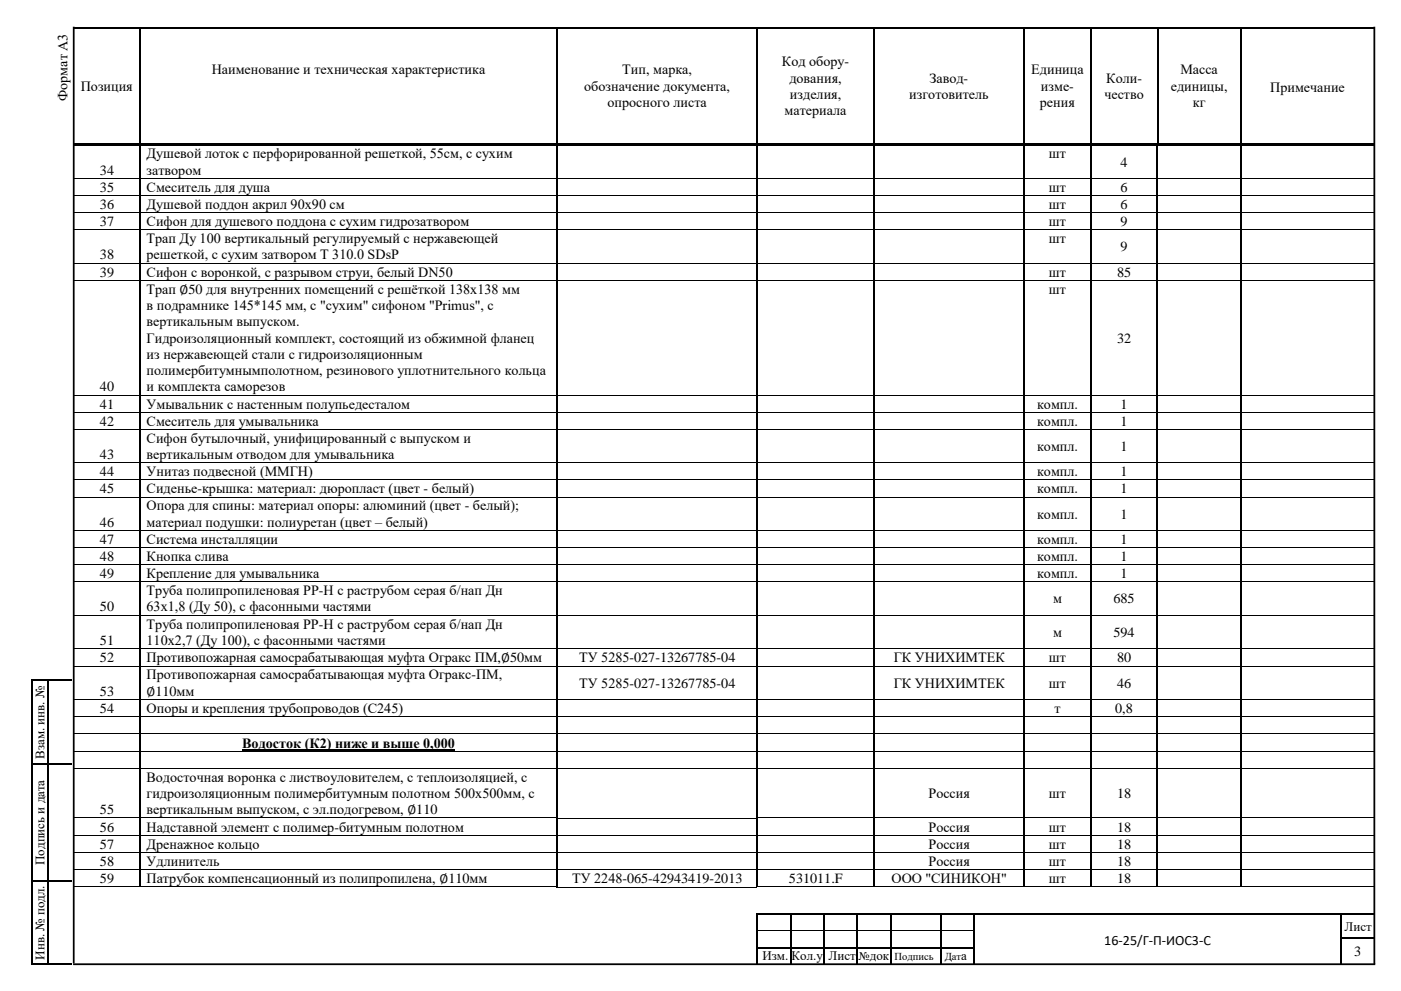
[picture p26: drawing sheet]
<svg xmlns="http://www.w3.org/2000/svg" width="420mm" height="297mm" viewBox="0 0 420 297" stroke-linecap="round" stroke-linejoin="round" font-family="sans-serif">
<defs><g id="words">
<g font-size="4.2">
<text x="63.5" y="22.3">Наименование и техническая характеристика</text>
<text x="186.6" y="22.3">Тип, марка,</text>
<text x="234.4" y="19.9">Код обору-</text>
<text x="309.2" y="22.3">Единица</text>
<text x="353.9" y="22.3">Масса</text>
<text x="24.2" y="27.2">Позиция</text>
<text x="175.2" y="27.2">обозначение документа,</text>
<text x="236.7" y="24.8">дования,</text>
<text x="236.8" y="29.6">изделия,</text>
<text x="272.6" y="29.6">изготовитель</text>
<text x="278.7" y="24.8">Завод-</text>
<text x="312.1" y="27.2">изме-</text>
<text x="331.1" y="29.6">чество</text>
<text x="331.7" y="24.8">Коли-</text>
<text x="351" y="27.2">единицы,</text>
<text x="380.8" y="27.7">Примечание</text>
<text x="20.2" y="30.2" transform="rotate(-90 20.2 30.2)">Формат А3</text>
<text x="182.1" y="32.1">опросного листа</text>
<text x="235.2" y="34.5">материала</text>
<text x="311.8" y="32.1">рения</text>
<text x="357.6" y="32.1">кг</text>
<text x="43.9" y="47.5">Душевой лоток с перфорированной решеткой, 55см, с сухим</text>
<text x="314.5" y="47.5">шт</text>
<text x="30" y="52.4">34</text>
<text x="43.9" y="52.4">затвором</text>
<text x="336" y="49.9">4</text>
<text x="30" y="57.5">35</text>
<text x="43.9" y="57.5">Смеситель для душа</text>
<text x="314.5" y="57.5">шт</text>
<text x="336" y="57.5">6</text>
<text x="30" y="62.6">36</text>
<text x="43.9" y="62.6">Душевой поддон акрил 90х90 см</text>
<text x="314.5" y="62.6">шт</text>
<text x="336" y="62.6">6</text>
<text x="30" y="67.8">37</text>
<text x="43.9" y="67.8">Сифон для душевого поддона с сухим гидрозатвором</text>
<text x="314.5" y="67.8">шт</text>
<text x="336" y="67.8">9</text>
<text x="30" y="77.8">38</text>
<text x="43.9" y="72.9">Трап Ду 100 вертикальный регулируемый с нержавеющей</text>
<text x="43.9" y="77.8">решеткой, с сухим затвором T 310.0 SDsP</text>
<text x="314.5" y="72.9">шт</text>
<text x="336" y="75.3">9</text>
<text x="30" y="82.9">39</text>
<text x="43.9" y="82.9">Сифон с воронкой, с разрывом струи, белый DN50</text>
<text x="314.5" y="82.9">шт</text>
<text x="334.9" y="82.9">85</text>
<text x="43.9" y="88.1">Трап ∅50 для внутренних помещений с решёткой 138х138 мм</text>
<text x="314.5" y="88">шт</text>
<text x="43.9" y="93">в подрамнике 145*145 мм, с &quot;сухим&quot; сифоном &quot;Primus&quot;, с</text>
<text x="43.9" y="97.8">вертикальным выпуском.</text>
<text x="43.9" y="102.7">Гидроизоляционный комплект, состоящий из обжимной фланец</text>
<text x="43.9" y="107.6">из нержавеющей стали с гидроизоляционным</text>
<text x="334.9" y="102.7">32</text>
<text x="43.9" y="112.5">полимербитумнымполотном, резинового уплотнительного кольца</text>
<text x="30" y="117.3">40</text>
<text x="43.9" y="117.3">и комплекта саморезов</text>
<text x="30" y="122.5">41</text>
<text x="43.9" y="122.5">Умывальник с настенным полупьедесталом</text>
<text x="310.9" y="122.5">компл.</text>
<text x="336" y="122.5">1</text>
<text x="30" y="127.6">42</text>
<text x="43.9" y="127.6">Смеситель для умывальника</text>
<text x="310.9" y="127.6">компл.</text>
<text x="336" y="127.6">1</text>
<text x="30" y="137.6">43</text>
<text x="43.9" y="132.7">Сифон бутылочный, унифицированный с выпуском и</text>
<text x="43.9" y="137.6">вертикальным отводом для умывальника</text>
<text x="310.9" y="135.2">компл.</text>
<text x="336" y="135.2">1</text>
<text x="30" y="142.7">44</text>
<text x="43.9" y="142.7">Унитаз подвесной (ММГН)</text>
<text x="310.9" y="142.7">компл.</text>
<text x="336" y="142.7">1</text>
<text x="30" y="147.9">45</text>
<text x="43.9" y="147.9">Сиденье-крышка: материал: дюропласт (цвет - белый)</text>
<text x="310.9" y="147.9">компл.</text>
<text x="336" y="147.9">1</text>
<text x="43.9" y="153">Опора для спины: материал опоры: алюминий (цвет - белый);</text>
<text x="310.9" y="155.4">компл.</text>
<text x="336" y="155.4">1</text>
<text x="30" y="157.9">46</text>
<text x="43.9" y="157.9">материал подушки: полиуретан (цвет – белый)</text>
<text x="30" y="163">47</text>
<text x="43.9" y="163">Система инсталляции</text>
<text x="310.9" y="163">компл.</text>
<text x="336" y="163">1</text>
<text x="30" y="168.1">48</text>
<text x="30" y="173.3">49</text>
<text x="43.9" y="168.1">Кнопка слива</text>
<text x="43.9" y="173.3">Крепление для умывальника</text>
<text x="310.9" y="168.1">компл.</text>
<text x="310.9" y="173.3">компл.</text>
<text x="336" y="168.1">1</text>
<text x="336" y="173.3">1</text>
<text x="43.9" y="178.4">Труба полипропиленовая PP-H с раструбом серая б/нап Дн</text>
<text x="30" y="183.3">50</text>
<text x="43.9" y="183.3">63х1,8 (Ду 50), с фасонными частями</text>
<text x="315.7" y="180.8">м</text>
<text x="333.8" y="180.8">685</text>
<text x="43.9" y="188.4">Труба полипропиленовая PP-H с раструбом серая б/нап Дн</text>
<text x="315.7" y="190.9">м</text>
<text x="333.8" y="190.9">594</text>
<text x="30" y="193.3">51</text>
<text x="43.9" y="193.3">110х2,7 (Ду 100), с фасонными частями</text>
<text x="30" y="198.5">52</text>
<text x="43.9" y="198.5">Противопожарная самосрабатывающая муфта Огракс ПМ,∅50мм</text>
<text x="43.9" y="203.7">Противопожарная самосрабатывающая муфта Огракс-ПМ,</text>
<text x="173.6" y="198.5">ТУ 5285-027-13267785-04</text>
<text x="268" y="198.5">ГК УНИХИМТЕК</text>
<text x="314.5" y="198.5">шт</text>
<text x="334.9" y="198.5">80</text>
<text x="30" y="208.6">53</text>
<text x="43.9" y="208.6">∅110мм</text>
<text x="173.6" y="206.1">ТУ 5285-027-13267785-04</text>
<text x="268" y="206.1">ГК УНИХИМТЕК</text>
<text x="314.5" y="206.1">шт</text>
<text x="334.9" y="206.1">46</text>
<text x="30" y="213.7">54</text>
<text x="43.9" y="213.7">Опоры и крепления трубопроводов (С245)</text>
<text x="316.1" y="213.7">т</text>
<text x="334.3" y="213.7">0,8</text>
<text x="72.6" y="224.1">Водосток (К2) ниже и выше 0,000</text>
<text x="43.9" y="234.3">Водосточная воронка с листвоуловителем, с теплоизоляцией, с</text>
<text x="43.9" y="239.1">гидроизоляционным полимербитумным полотном 500х500мм, с</text>
<text x="278.4" y="239.2">Россия</text>
<text x="314.5" y="239.2">шт</text>
<text x="334.9" y="239.2">18</text>
<text x="30" y="244.1">55</text>
<text x="43.9" y="244.1">вертикальным выпуском, с эл.подогревом, ∅110</text>
<text x="30" y="249.3">56</text>
<text x="43.9" y="249.3">Надставной элемент с полимер-битумным полотном</text>
<text x="278.4" y="249.3">Россия</text>
<text x="314.5" y="249.3">шт</text>
<text x="334.9" y="249.3">18</text>
<text x="30" y="254.4">57</text>
<text x="43.9" y="254.4">Дренажное кольцо</text>
<text x="278.4" y="254.4">Россия</text>
<text x="314.5" y="254.4">шт</text>
<text x="334.9" y="254.4">18</text>
<text x="30" y="259.5">58</text>
<text x="43.9" y="259.5">Удлинитель</text>
<text x="278.4" y="259.5">Россия</text>
<text x="314.5" y="259.5">шт</text>
<text x="334.9" y="259.5">18</text>
<text x="30" y="264.8">59</text>
<text x="43.9" y="264.7">Патрубок компенсационный из полипропилена, ∅110мм</text>
<text x="171.5" y="264.7">ТУ 2248-065-42943419-2013</text>
<text x="236.5" y="264.7">531011.F</text>
<text x="267.3" y="264.7">ООО &quot;СИНИКОН&quot;</text>
<text x="314.5" y="264.7">шт</text>
<text x="334.9" y="264.7">18</text>
<text x="331" y="283.3">16-25/Г-П-ИОС3-С</text>
<text x="406" y="286.6">3</text>
</g>
<g font-size="3.9">
<text x="13.3" y="227.4" transform="rotate(-90 13.3 227.4)">Взам. инв. №</text>
<text x="13.3" y="259.2" transform="rotate(-90 13.3 259.2)">Подпись и дата</text>
<text x="403.1" y="278.9">Лист</text>
<text x="13.3" y="287.7" transform="rotate(-90 13.3 287.7)">Инв. № подл.</text>
<text x="228.6" y="287.9">Изм.</text>
<text x="237.3" y="287.9">Кол.у</text>
<text x="248.4" y="287.9">Лист</text>
<text x="288.2" y="287.9">а</text>
</g>
<text font-size="3.5" x="257.4" y="287.9">№док</text>
<g font-size="3.2">
<text x="268.2" y="287.7">Подпись</text>
<text x="283.2" y="287.9">Дат</text>
</g>
</g></defs>
<g fill="#000">
<path d="M22 8h19.7v.5h-19.7z" fill-rule="evenodd"/>
<path d="M41.7 8.5l.5 .1z" fill-rule="evenodd"/>
<path d="M41.7 8h.5v.5h-.5z" fill-rule="evenodd"/>
<path d="M41.7 8.6h.5v7.4h-.5z" fill-rule="evenodd"/>
<path d="M41.7 16h.5v.6h-.5z" fill-rule="evenodd"/>
<path d="M42.2 8h124.6v.5h-124.6z" fill-rule="evenodd"/>
<path d="M166.8 8.5l.5 .1z" fill-rule="evenodd"/>
<path d="M166.8 8h.5v.5h-.5z" fill-rule="evenodd"/>
<path d="M166.8 8.6h.5v7.4h-.5z" fill-rule="evenodd"/>
<path d="M166.8 16h.5v.6h-.5z" fill-rule="evenodd"/>
<path d="M167.3 8h59.5v.5h-59.5z" fill-rule="evenodd"/>
<path d="M226.8 8.5l.5 .1z" fill-rule="evenodd"/>
<path d="M226.8 8h.5v.5h-.5z" fill-rule="evenodd"/>
<path d="M226.8 8.6h.5v7.4h-.5z" fill-rule="evenodd"/>
<path d="M226.8 16h.5v.6h-.5z" fill-rule="evenodd"/>
<path d="M227.3 8h34.5v.5h-34.5z" fill-rule="evenodd"/>
<path d="M261.8 8.5l.5 .1z" fill-rule="evenodd"/>
<path d="M261.8 8h.5v.5h-.5z" fill-rule="evenodd"/>
<path d="M261.8 8.6h.5v7.4h-.5z" fill-rule="evenodd"/>
<path d="M261.8 16h.5v.6h-.5z" fill-rule="evenodd"/>
<path d="M262.3 8h44.5v.5h-44.5z" fill-rule="evenodd"/>
<path d="M306.8 8.5l.5 .1z" fill-rule="evenodd"/>
<path d="M306.8 8h.5v.5h-.5z" fill-rule="evenodd"/>
<path d="M306.8 8.6h.5v7.4h-.5z" fill-rule="evenodd"/>
<path d="M306.8 16h.5v.6h-.5z" fill-rule="evenodd"/>
<path d="M307.3 8h19.5v.5h-19.5z" fill-rule="evenodd"/>
<path d="M326.8 8.5l.5 .1z" fill-rule="evenodd"/>
<path d="M326.8 8h.5v.5h-.5z" fill-rule="evenodd"/>
<path d="M326.8 8.6h.5v7.4h-.5z" fill-rule="evenodd"/>
<path d="M326.8 16h.5v.6h-.5z" fill-rule="evenodd"/>
<path d="M327.3 8h19.5v.5h-19.5z" fill-rule="evenodd"/>
<path d="M346.8 8.5l.5 .1z" fill-rule="evenodd"/>
<path d="M346.8 8h.5v.5h-.5z" fill-rule="evenodd"/>
<path d="M346.8 8.6h.5v7.4h-.5z" fill-rule="evenodd"/>
<path d="M346.8 16h.5v.6h-.5z" fill-rule="evenodd"/>
<path d="M347.3 8h24.5v.5h-24.5z" fill-rule="evenodd"/>
<path d="M371.8 8.5l.6 .1z" fill-rule="evenodd"/>
<path d="M371.8 8h.6v.5h-.6z" fill-rule="evenodd"/>
<path d="M371.8 8.6h.6v7.4h-.6z" fill-rule="evenodd"/>
<path d="M371.8 16h.6v.6h-.6z" fill-rule="evenodd"/>
<path d="M372.4 8h29.7v.5h-29.7z" fill-rule="evenodd"/>
<path d="M402.1 8h.5v.5h-.5z" fill-rule="evenodd"/>
<path d="M402.6 8h9.5v.5h-9.5z" fill-rule="evenodd"/>
<path d="M41.7 16.6h.5v26.5h-.5z" fill-rule="evenodd"/>
<path d="M41.7 43.1h.4v.3h-.4z" fill-rule="evenodd"/>
<path d="M41.8 43.6l.5 .1z" fill-rule="evenodd"/>
<path d="M41.8 43.4l.2 .2z" fill-rule="evenodd"/>
<path d="M41.8 43.7h.5v9.7h-.5z" fill-rule="evenodd"/>
<path d="M41.8 53.4h.5v.2h-.5z" fill-rule="evenodd"/>
<path d="M41.8 53.6h.5v4.9h-.5z" fill-rule="evenodd"/>
<path d="M41.8 58.5h.5v.3h-.5z" fill-rule="evenodd"/>
<path d="M166.8 16.6h.5v26.5h-.5z" fill-rule="evenodd"/>
<path d="M166.8 43.1h.3v.3h-.3z" fill-rule="evenodd"/>
<path d="M166.8 43.7h.5v9.7h-.5z" fill-rule="evenodd"/>
<path d="M166.8 53.4h.5v.2h-.5z" fill-rule="evenodd"/>
<path d="M166.8 53.6h.5v4.9h-.5z" fill-rule="evenodd"/>
<path d="M166.8 58.5h.5v.3h-.5z" fill-rule="evenodd"/>
<path d="M226.8 16.6h.5v26.5h-.5z" fill-rule="evenodd"/>
<path d="M226.8 43.1h.3v.3h-.3z" fill-rule="evenodd"/>
<path d="M226.8 43.6l.6 .1z" fill-rule="evenodd"/>
<path d="M226.8 43.4h.6v.2h-.6z" fill-rule="evenodd"/>
<path d="M226.8 43.7h.6v9.7h-.6z" fill-rule="evenodd"/>
<path d="M226.8 53.4h.6v.2h-.6z" fill-rule="evenodd"/>
<path d="M226.8 53.6h.6v4.9h-.6z" fill-rule="evenodd"/>
<path d="M226.8 58.5h.6v.3h-.6z" fill-rule="evenodd"/>
<path d="M261.8 16.6h.5v26.5h-.5z" fill-rule="evenodd"/>
<path d="M261.8 43.1h.4v.3h-.4z" fill-rule="evenodd"/>
<path d="M261.9 43.6l.5 .1z" fill-rule="evenodd"/>
<path d="M261.9 43.4l.1 .2z" fill-rule="evenodd"/>
<path d="M261.9 43.7h.5v9.7h-.5z" fill-rule="evenodd"/>
<path d="M261.9 53.4h.5v.2h-.5z" fill-rule="evenodd"/>
<path d="M261.9 53.6h.5v4.9h-.5z" fill-rule="evenodd"/>
<path d="M261.9 58.5h.5v.3h-.5z" fill-rule="evenodd"/>
<path d="M306.8 16.6h.5v26.5h-.5z" fill-rule="evenodd"/>
<path d="M306.8 43.1h.4v.3h-.4z" fill-rule="evenodd"/>
<path d="M306.9 43.6l.5 .1z" fill-rule="evenodd"/>
<path d="M306.9 43.4l.2 .2z" fill-rule="evenodd"/>
<path d="M306.9 43.7h.5v9.7h-.5z" fill-rule="evenodd"/>
<path d="M306.9 53.4h.5v.2h-.5z" fill-rule="evenodd"/>
<path d="M306.9 53.6h.5v4.9h-.5z" fill-rule="evenodd"/>
<path d="M306.9 58.5h.5v.3h-.5z" fill-rule="evenodd"/>
<path d="M326.8 16.6h.5v26.5h-.5z" fill-rule="evenodd"/>
<path d="M326.8 43.1h.3v.3h-.3z" fill-rule="evenodd"/>
<path d="M326.8 43.6l.5 .1z" fill-rule="evenodd"/>
<path d="M326.8 43.4l.2 .2z" fill-rule="evenodd"/>
<path d="M326.8 43.7h.5v9.7h-.5z" fill-rule="evenodd"/>
<path d="M326.8 53.4h.5v.2h-.5z" fill-rule="evenodd"/>
<path d="M326.8 53.6h.5v4.9h-.5z" fill-rule="evenodd"/>
<path d="M326.8 58.5h.5v.3h-.5z" fill-rule="evenodd"/>
<path d="M346.7 43.6l.5 .1z" fill-rule="evenodd"/>
<path d="M346.7 43.4l.2 .2z" fill-rule="evenodd"/>
<path d="M346.7 43.7h.5v9.7h-.5z" fill-rule="evenodd"/>
<path d="M346.7 53.4h.5v.2h-.5z" fill-rule="evenodd"/>
<path d="M346.7 53.6h.5v4.9h-.5z" fill-rule="evenodd"/>
<path d="M346.7 58.5h.5v.3h-.5z" fill-rule="evenodd"/>
<path d="M346.8 16.6h.5v26.5h-.5z" fill-rule="evenodd"/>
<path d="M346.8 43.1h.4v.3h-.4z" fill-rule="evenodd"/>
<path d="M371.7 43.6l.5 .1z" fill-rule="evenodd"/>
<path d="M371.7 43.4l.2 .2z" fill-rule="evenodd"/>
<path d="M371.7 43.7h.5v9.7h-.5z" fill-rule="evenodd"/>
<path d="M371.7 53.4h.5v.2h-.5z" fill-rule="evenodd"/>
<path d="M371.7 53.6h.5v4.9h-.5z" fill-rule="evenodd"/>
<path d="M371.7 58.5h.5v.3h-.5z" fill-rule="evenodd"/>
<path d="M371.8 16.6h.6v26.5h-.6z" fill-rule="evenodd"/>
<path d="M371.8 43.1h.4v.3h-.4z" fill-rule="evenodd"/>
<path d="M41.8 58.8h.5v4.8h-.5z" fill-rule="evenodd"/>
<path d="M41.8 63.6h.5v.3h-.5z" fill-rule="evenodd"/>
<path d="M41.8 63.9h.5v4.9h-.5z" fill-rule="evenodd"/>
<path d="M41.8 68.8h.5v.3h-.5z" fill-rule="evenodd"/>
<path d="M41.8 69.1h.5v9.7h-.5z" fill-rule="evenodd"/>
<path d="M41.8 78.8h.5v.2h-.5z" fill-rule="evenodd"/>
<path d="M166.8 58.8h.5v4.8h-.5z" fill-rule="evenodd"/>
<path d="M166.8 63.6h.5v.3h-.5z" fill-rule="evenodd"/>
<path d="M166.8 63.9h.5v4.9h-.5z" fill-rule="evenodd"/>
<path d="M166.8 68.8h.5v.3h-.5z" fill-rule="evenodd"/>
<path d="M166.8 69.1h.5v9.7h-.5z" fill-rule="evenodd"/>
<path d="M166.8 78.8h.5v.2h-.5z" fill-rule="evenodd"/>
<path d="M226.8 58.8h.6v4.8h-.6z" fill-rule="evenodd"/>
<path d="M226.8 63.6h.6v.3h-.6z" fill-rule="evenodd"/>
<path d="M226.8 63.9h.6v4.9h-.6z" fill-rule="evenodd"/>
<path d="M226.8 68.8h.6v.3h-.6z" fill-rule="evenodd"/>
<path d="M226.8 69.1h.6v9.7h-.6z" fill-rule="evenodd"/>
<path d="M226.8 78.8h.6v.2h-.6z" fill-rule="evenodd"/>
<path d="M261.9 58.8h.5v4.8h-.5z" fill-rule="evenodd"/>
<path d="M261.9 63.6h.5v.3h-.5z" fill-rule="evenodd"/>
<path d="M261.9 63.9h.5v4.9h-.5z" fill-rule="evenodd"/>
<path d="M261.9 68.8h.5v.3h-.5z" fill-rule="evenodd"/>
<path d="M261.9 69.1h.5v9.7h-.5z" fill-rule="evenodd"/>
<path d="M261.9 78.8h.5v.2h-.5z" fill-rule="evenodd"/>
<path d="M306.9 58.8h.5v4.8h-.5z" fill-rule="evenodd"/>
<path d="M306.9 63.6h.5v.3h-.5z" fill-rule="evenodd"/>
<path d="M306.9 63.9h.5v4.9h-.5z" fill-rule="evenodd"/>
<path d="M306.9 68.8h.5v.3h-.5z" fill-rule="evenodd"/>
<path d="M306.9 69.1h.5v9.7h-.5z" fill-rule="evenodd"/>
<path d="M306.9 78.8h.5v.2h-.5z" fill-rule="evenodd"/>
<path d="M326.8 58.8h.5v4.8h-.5z" fill-rule="evenodd"/>
<path d="M326.8 63.6h.5v.3h-.5z" fill-rule="evenodd"/>
<path d="M326.8 63.9h.5v4.9h-.5z" fill-rule="evenodd"/>
<path d="M326.8 68.8h.5v.3h-.5z" fill-rule="evenodd"/>
<path d="M326.8 69.1h.5v9.7h-.5z" fill-rule="evenodd"/>
<path d="M326.8 78.8h.5v.2h-.5z" fill-rule="evenodd"/>
<path d="M346.7 58.8h.5v4.8h-.5z" fill-rule="evenodd"/>
<path d="M346.7 63.6h.5v.3h-.5z" fill-rule="evenodd"/>
<path d="M346.7 63.9h.5v4.9h-.5z" fill-rule="evenodd"/>
<path d="M346.7 68.8h.5v.3h-.5z" fill-rule="evenodd"/>
<path d="M346.7 69.1h.5v9.7h-.5z" fill-rule="evenodd"/>
<path d="M346.7 78.8h.5v.2h-.5z" fill-rule="evenodd"/>
<path d="M371.7 58.8h.5v4.8h-.5z" fill-rule="evenodd"/>
<path d="M371.7 63.6h.5v.3h-.5z" fill-rule="evenodd"/>
<path d="M371.7 63.9h.5v4.9h-.5z" fill-rule="evenodd"/>
<path d="M371.7 68.8h.5v.3h-.5z" fill-rule="evenodd"/>
<path d="M371.7 69.1h.5v9.7h-.5z" fill-rule="evenodd"/>
<path d="M371.7 78.8h.5v.2h-.5z" fill-rule="evenodd"/>
<path d="M41.8 79h.5v4.9h-.5z" fill-rule="evenodd"/>
<path d="M41.8 83.9h.5v.3h-.5z" fill-rule="evenodd"/>
<path d="M166.8 79h.5v4.9h-.5z" fill-rule="evenodd"/>
<path d="M166.8 83.9h.5v.3h-.5z" fill-rule="evenodd"/>
<path d="M226.8 79h.6v4.9h-.6z" fill-rule="evenodd"/>
<path d="M226.8 83.9h.6v.3h-.6z" fill-rule="evenodd"/>
<path d="M261.9 79h.5v4.9h-.5z" fill-rule="evenodd"/>
<path d="M261.9 83.9h.5v.3h-.5z" fill-rule="evenodd"/>
<path d="M306.9 79h.5v4.9h-.5z" fill-rule="evenodd"/>
<path d="M306.9 83.9h.5v.3h-.5z" fill-rule="evenodd"/>
<path d="M326.8 79h.5v4.9h-.5z" fill-rule="evenodd"/>
<path d="M326.8 83.9h.5v.3h-.5z" fill-rule="evenodd"/>
<path d="M346.7 79h.5v4.9h-.5z" fill-rule="evenodd"/>
<path d="M346.7 83.9h.5v.3h-.5z" fill-rule="evenodd"/>
<path d="M371.7 79h.5v4.9h-.5z" fill-rule="evenodd"/>
<path d="M371.7 83.9h.5v.3h-.5z" fill-rule="evenodd"/>
<path d="M41.8 84.2h.5v34.1h-.5z" fill-rule="evenodd"/>
<path d="M41.8 118.3h.5v.3h-.5z" fill-rule="evenodd"/>
<path d="M166.8 84.2h.5v34.1h-.5z" fill-rule="evenodd"/>
<path d="M166.8 118.3h.5v.3h-.5z" fill-rule="evenodd"/>
<path d="M226.8 84.2h.6v34.1h-.6z" fill-rule="evenodd"/>
<path d="M226.8 118.3h.6v.3h-.6z" fill-rule="evenodd"/>
<path d="M261.9 84.2h.5v34.1h-.5z" fill-rule="evenodd"/>
<path d="M261.9 118.3h.5v.3h-.5z" fill-rule="evenodd"/>
<path d="M306.9 84.2h.5v34.1h-.5z" fill-rule="evenodd"/>
<path d="M306.9 118.3h.5v.3h-.5z" fill-rule="evenodd"/>
<path d="M326.8 84.2h.5v34.1h-.5z" fill-rule="evenodd"/>
<path d="M326.8 118.3h.5v.3h-.5z" fill-rule="evenodd"/>
<path d="M346.7 84.2h.5v34.1h-.5z" fill-rule="evenodd"/>
<path d="M346.7 118.3h.5v.3h-.5z" fill-rule="evenodd"/>
<path d="M371.7 84.2h.5v34.1h-.5z" fill-rule="evenodd"/>
<path d="M371.7 118.3h.5v.3h-.5z" fill-rule="evenodd"/>
<path d="M41.8 118.6h.5v4.9h-.5z" fill-rule="evenodd"/>
<path d="M41.8 123.5h.5v.3h-.5z" fill-rule="evenodd"/>
<path d="M41.8 123.8h.5v4.8h-.5z" fill-rule="evenodd"/>
<path d="M41.8 128.6h.5v.3h-.5z" fill-rule="evenodd"/>
<path d="M41.8 128.9h.5v9.7h-.5z" fill-rule="evenodd"/>
<path d="M41.8 138.6h.5v.3h-.5z" fill-rule="evenodd"/>
<path d="M166.8 118.6h.5v4.9h-.5z" fill-rule="evenodd"/>
<path d="M166.8 123.5h.5v.3h-.5z" fill-rule="evenodd"/>
<path d="M166.8 123.8h.5v4.8h-.5z" fill-rule="evenodd"/>
<path d="M166.8 128.6h.5v.3h-.5z" fill-rule="evenodd"/>
<path d="M166.8 128.9h.5v9.7h-.5z" fill-rule="evenodd"/>
<path d="M166.8 138.6h.5v.3h-.5z" fill-rule="evenodd"/>
<path d="M226.8 118.6h.6v4.9h-.6z" fill-rule="evenodd"/>
<path d="M226.8 123.5h.6v.3h-.6z" fill-rule="evenodd"/>
<path d="M226.8 123.8h.6v4.8h-.6z" fill-rule="evenodd"/>
<path d="M226.8 128.6h.6v.3h-.6z" fill-rule="evenodd"/>
<path d="M226.8 128.9h.6v9.7h-.6z" fill-rule="evenodd"/>
<path d="M226.8 138.6h.6v.3h-.6z" fill-rule="evenodd"/>
<path d="M261.9 118.6h.5v4.9h-.5z" fill-rule="evenodd"/>
<path d="M261.9 123.5h.5v.3h-.5z" fill-rule="evenodd"/>
<path d="M261.9 123.8h.5v4.8h-.5z" fill-rule="evenodd"/>
<path d="M261.9 128.6h.5v.3h-.5z" fill-rule="evenodd"/>
<path d="M261.9 128.9h.5v9.7h-.5z" fill-rule="evenodd"/>
<path d="M261.9 138.6h.5v.3h-.5z" fill-rule="evenodd"/>
<path d="M306.9 118.6h.5v4.9h-.5z" fill-rule="evenodd"/>
<path d="M306.9 123.5h.5v.3h-.5z" fill-rule="evenodd"/>
<path d="M306.9 123.8h.5v4.8h-.5z" fill-rule="evenodd"/>
<path d="M306.9 128.6h.5v.3h-.5z" fill-rule="evenodd"/>
<path d="M306.9 128.9h.5v9.7h-.5z" fill-rule="evenodd"/>
<path d="M306.9 138.6h.5v.3h-.5z" fill-rule="evenodd"/>
<path d="M326.8 118.6h.5v4.9h-.5z" fill-rule="evenodd"/>
<path d="M326.8 123.5h.5v.3h-.5z" fill-rule="evenodd"/>
<path d="M326.8 123.8h.5v4.8h-.5z" fill-rule="evenodd"/>
<path d="M326.8 128.6h.5v.3h-.5z" fill-rule="evenodd"/>
<path d="M326.8 128.9h.5v9.7h-.5z" fill-rule="evenodd"/>
<path d="M326.8 138.6h.5v.3h-.5z" fill-rule="evenodd"/>
<path d="M346.7 118.6h.5v4.9h-.5z" fill-rule="evenodd"/>
<path d="M346.7 123.5h.5v.3h-.5z" fill-rule="evenodd"/>
<path d="M346.7 123.8h.5v4.8h-.5z" fill-rule="evenodd"/>
<path d="M346.7 128.6h.5v.3h-.5z" fill-rule="evenodd"/>
<path d="M346.7 128.9h.5v9.7h-.5z" fill-rule="evenodd"/>
<path d="M346.7 138.6h.5v.3h-.5z" fill-rule="evenodd"/>
<path d="M371.7 118.6h.5v4.9h-.5z" fill-rule="evenodd"/>
<path d="M371.7 123.5h.5v.3h-.5z" fill-rule="evenodd"/>
<path d="M371.7 123.8h.5v4.8h-.5z" fill-rule="evenodd"/>
<path d="M371.7 128.6h.5v.3h-.5z" fill-rule="evenodd"/>
<path d="M371.7 128.9h.5v9.7h-.5z" fill-rule="evenodd"/>
<path d="M371.7 138.6h.5v.3h-.5z" fill-rule="evenodd"/>
<path d="M41.8 138.9h.5v4.8h-.5z" fill-rule="evenodd"/>
<path d="M41.8 143.7h.5v.3h-.5z" fill-rule="evenodd"/>
<path d="M41.8 144h.5v4.9h-.5z" fill-rule="evenodd"/>
<path d="M41.8 148.9h.5v.3h-.5z" fill-rule="evenodd"/>
<path d="M41.8 149.2h.5v9.7h-.5z" fill-rule="evenodd"/>
<path d="M41.8 158.9h.5v.3h-.5z" fill-rule="evenodd"/>
<path d="M166.8 138.9h.5v4.8h-.5z" fill-rule="evenodd"/>
<path d="M166.8 143.7h.5v.3h-.5z" fill-rule="evenodd"/>
<path d="M166.8 144h.5v4.9h-.5z" fill-rule="evenodd"/>
<path d="M166.8 148.9h.5v.3h-.5z" fill-rule="evenodd"/>
<path d="M166.8 149.2h.5v9.7h-.5z" fill-rule="evenodd"/>
<path d="M166.8 158.9h.5v.3h-.5z" fill-rule="evenodd"/>
<path d="M226.8 138.9h.6v4.8h-.6z" fill-rule="evenodd"/>
<path d="M226.8 143.7h.6v.3h-.6z" fill-rule="evenodd"/>
<path d="M226.8 144h.6v4.9h-.6z" fill-rule="evenodd"/>
<path d="M226.8 148.9h.6v.3h-.6z" fill-rule="evenodd"/>
<path d="M226.8 149.2h.6v9.7h-.6z" fill-rule="evenodd"/>
<path d="M226.8 158.9h.6v.3h-.6z" fill-rule="evenodd"/>
<path d="M261.9 138.9h.5v4.8h-.5z" fill-rule="evenodd"/>
<path d="M261.9 143.7h.5v.3h-.5z" fill-rule="evenodd"/>
<path d="M261.9 144h.5v4.9h-.5z" fill-rule="evenodd"/>
<path d="M261.9 148.9h.5v.3h-.5z" fill-rule="evenodd"/>
<path d="M261.9 149.2h.5v9.7h-.5z" fill-rule="evenodd"/>
<path d="M261.9 158.9h.5v.3h-.5z" fill-rule="evenodd"/>
<path d="M306.9 138.9h.5v4.8h-.5z" fill-rule="evenodd"/>
<path d="M306.9 143.7h.5v.3h-.5z" fill-rule="evenodd"/>
<path d="M306.9 144h.5v4.9h-.5z" fill-rule="evenodd"/>
<path d="M306.9 148.9h.5v.3h-.5z" fill-rule="evenodd"/>
<path d="M306.9 149.2h.5v9.7h-.5z" fill-rule="evenodd"/>
<path d="M306.9 158.9h.5v.3h-.5z" fill-rule="evenodd"/>
<path d="M326.8 138.9h.5v4.8h-.5z" fill-rule="evenodd"/>
<path d="M326.8 143.7h.5v.3h-.5z" fill-rule="evenodd"/>
<path d="M326.8 144h.5v4.9h-.5z" fill-rule="evenodd"/>
<path d="M326.8 148.9h.5v.3h-.5z" fill-rule="evenodd"/>
<path d="M326.8 149.2h.5v9.7h-.5z" fill-rule="evenodd"/>
<path d="M326.8 158.9h.5v.3h-.5z" fill-rule="evenodd"/>
<path d="M346.7 138.9h.5v4.8h-.5z" fill-rule="evenodd"/>
<path d="M346.7 143.7h.5v.3h-.5z" fill-rule="evenodd"/>
<path d="M346.7 144h.5v4.9h-.5z" fill-rule="evenodd"/>
<path d="M346.7 148.9h.5v.3h-.5z" fill-rule="evenodd"/>
<path d="M346.7 149.2h.5v9.7h-.5z" fill-rule="evenodd"/>
<path d="M346.7 158.9h.5v.3h-.5z" fill-rule="evenodd"/>
<path d="M371.7 138.9h.5v4.8h-.5z" fill-rule="evenodd"/>
<path d="M371.7 143.7h.5v.3h-.5z" fill-rule="evenodd"/>
<path d="M371.7 144h.5v4.9h-.5z" fill-rule="evenodd"/>
<path d="M371.7 148.9h.5v.3h-.5z" fill-rule="evenodd"/>
<path d="M371.7 149.2h.5v9.7h-.5z" fill-rule="evenodd"/>
<path d="M371.7 158.9h.5v.3h-.5z" fill-rule="evenodd"/>
<path d="M41.8 159.2h.5v4.8h-.5z" fill-rule="evenodd"/>
<path d="M41.8 164h.5v.3h-.5z" fill-rule="evenodd"/>
<path d="M41.8 164.3h.5v4.8h-.5z" fill-rule="evenodd"/>
<path d="M41.8 169.1h.5v.3h-.5z" fill-rule="evenodd"/>
<path d="M41.8 169.4h.5v4.9h-.5z" fill-rule="evenodd"/>
<path d="M41.8 174.3h.5v.3h-.5z" fill-rule="evenodd"/>
<path d="M166.8 159.2h.5v4.8h-.5z" fill-rule="evenodd"/>
<path d="M166.8 164h.5v.3h-.5z" fill-rule="evenodd"/>
<path d="M166.8 164.3h.5v4.8h-.5z" fill-rule="evenodd"/>
<path d="M166.8 169.1h.5v.3h-.5z" fill-rule="evenodd"/>
<path d="M166.8 169.4h.5v4.9h-.5z" fill-rule="evenodd"/>
<path d="M166.8 174.3h.5v.3h-.5z" fill-rule="evenodd"/>
<path d="M226.8 159.2h.6v4.8h-.6z" fill-rule="evenodd"/>
<path d="M226.8 164h.6v.3h-.6z" fill-rule="evenodd"/>
<path d="M226.8 164.3h.6v4.8h-.6z" fill-rule="evenodd"/>
<path d="M226.8 169.1h.6v.3h-.6z" fill-rule="evenodd"/>
<path d="M226.8 169.4h.6v4.9h-.6z" fill-rule="evenodd"/>
<path d="M226.8 174.3h.6v.3h-.6z" fill-rule="evenodd"/>
<path d="M261.9 159.2h.5v4.8h-.5z" fill-rule="evenodd"/>
<path d="M261.9 164h.5v.3h-.5z" fill-rule="evenodd"/>
<path d="M261.9 164.3h.5v4.8h-.5z" fill-rule="evenodd"/>
<path d="M261.9 169.1h.5v.3h-.5z" fill-rule="evenodd"/>
<path d="M261.9 169.4h.5v4.9h-.5z" fill-rule="evenodd"/>
<path d="M261.9 174.3h.5v.3h-.5z" fill-rule="evenodd"/>
<path d="M306.9 159.2h.5v4.8h-.5z" fill-rule="evenodd"/>
<path d="M306.9 164h.5v.3h-.5z" fill-rule="evenodd"/>
<path d="M306.9 164.3h.5v4.8h-.5z" fill-rule="evenodd"/>
<path d="M306.9 169.1h.5v.3h-.5z" fill-rule="evenodd"/>
<path d="M306.9 169.4h.5v4.9h-.5z" fill-rule="evenodd"/>
<path d="M306.9 174.3h.5v.3h-.5z" fill-rule="evenodd"/>
<path d="M326.8 159.2h.5v4.8h-.5z" fill-rule="evenodd"/>
<path d="M326.8 164h.5v.3h-.5z" fill-rule="evenodd"/>
<path d="M326.8 164.3h.5v4.8h-.5z" fill-rule="evenodd"/>
<path d="M326.8 169.1h.5v.3h-.5z" fill-rule="evenodd"/>
<path d="M326.8 169.4h.5v4.9h-.5z" fill-rule="evenodd"/>
<path d="M326.8 174.3h.5v.3h-.5z" fill-rule="evenodd"/>
<path d="M346.7 159.2h.5v4.8h-.5z" fill-rule="evenodd"/>
<path d="M346.7 164h.5v.3h-.5z" fill-rule="evenodd"/>
<path d="M346.7 164.3h.5v4.8h-.5z" fill-rule="evenodd"/>
<path d="M346.7 169.1h.5v.3h-.5z" fill-rule="evenodd"/>
<path d="M346.7 169.4h.5v4.9h-.5z" fill-rule="evenodd"/>
<path d="M346.7 174.3h.5v.3h-.5z" fill-rule="evenodd"/>
<path d="M371.7 159.2h.5v4.8h-.5z" fill-rule="evenodd"/>
<path d="M371.7 164h.5v.3h-.5z" fill-rule="evenodd"/>
<path d="M371.7 164.3h.5v4.8h-.5z" fill-rule="evenodd"/>
<path d="M371.7 169.1h.5v.3h-.5z" fill-rule="evenodd"/>
<path d="M371.7 169.4h.5v4.9h-.5z" fill-rule="evenodd"/>
<path d="M371.7 174.3h.5v.3h-.5z" fill-rule="evenodd"/>
<path d="M41.8 174.6h.5v9.7h-.5z" fill-rule="evenodd"/>
<path d="M41.8 184.3h.5v.3h-.5z" fill-rule="evenodd"/>
<path d="M41.8 184.6h.5v9.7h-.5z" fill-rule="evenodd"/>
<path d="M41.8 194.3h.5v.3h-.5z" fill-rule="evenodd"/>
<path d="M41.8 194.6h.5v5h-.5z" fill-rule="evenodd"/>
<path d="M41.8 199.6h.5v.2h-.5z" fill-rule="evenodd"/>
<path d="M166.8 174.6h.5v9.7h-.5z" fill-rule="evenodd"/>
<path d="M166.8 184.3h.5v.3h-.5z" fill-rule="evenodd"/>
<path d="M166.8 184.6h.5v9.7h-.5z" fill-rule="evenodd"/>
<path d="M166.8 194.3h.5v.3h-.5z" fill-rule="evenodd"/>
<path d="M166.8 194.6h.5v5h-.5z" fill-rule="evenodd"/>
<path d="M166.8 199.6h.5v.2h-.5z" fill-rule="evenodd"/>
<path d="M226.8 174.6h.6v9.7h-.6z" fill-rule="evenodd"/>
<path d="M226.8 184.3h.6v.3h-.6z" fill-rule="evenodd"/>
<path d="M226.8 184.6h.6v9.7h-.6z" fill-rule="evenodd"/>
<path d="M226.8 194.3h.6v.3h-.6z" fill-rule="evenodd"/>
<path d="M226.8 194.6h.6v5h-.6z" fill-rule="evenodd"/>
<path d="M226.8 199.6h.6v.2h-.6z" fill-rule="evenodd"/>
<path d="M261.9 174.6h.5v9.7h-.5z" fill-rule="evenodd"/>
<path d="M261.9 184.3h.5v.3h-.5z" fill-rule="evenodd"/>
<path d="M261.9 184.6h.5v9.7h-.5z" fill-rule="evenodd"/>
<path d="M261.9 194.3h.5v.3h-.5z" fill-rule="evenodd"/>
<path d="M261.9 194.6h.5v5h-.5z" fill-rule="evenodd"/>
<path d="M261.9 199.6h.5v.2h-.5z" fill-rule="evenodd"/>
<path d="M306.9 174.6h.5v9.7h-.5z" fill-rule="evenodd"/>
<path d="M306.9 184.3h.5v.3h-.5z" fill-rule="evenodd"/>
<path d="M306.9 184.6h.5v9.7h-.5z" fill-rule="evenodd"/>
<path d="M306.9 194.3h.5v.3h-.5z" fill-rule="evenodd"/>
<path d="M306.9 194.6h.5v5h-.5z" fill-rule="evenodd"/>
<path d="M306.9 199.6h.5v.2h-.5z" fill-rule="evenodd"/>
<path d="M326.8 174.6h.5v9.7h-.5z" fill-rule="evenodd"/>
<path d="M326.8 184.3h.5v.3h-.5z" fill-rule="evenodd"/>
<path d="M326.8 184.6h.5v9.7h-.5z" fill-rule="evenodd"/>
<path d="M326.8 194.3h.5v.3h-.5z" fill-rule="evenodd"/>
<path d="M326.8 194.6h.5v5h-.5z" fill-rule="evenodd"/>
<path d="M326.8 199.6h.5v.2h-.5z" fill-rule="evenodd"/>
<path d="M346.7 174.6h.5v9.7h-.5z" fill-rule="evenodd"/>
<path d="M346.7 184.3h.5v.3h-.5z" fill-rule="evenodd"/>
<path d="M346.7 184.6h.5v9.7h-.5z" fill-rule="evenodd"/>
<path d="M346.7 194.3h.5v.3h-.5z" fill-rule="evenodd"/>
<path d="M346.7 194.6h.5v5h-.5z" fill-rule="evenodd"/>
<path d="M346.7 199.6h.5v.2h-.5z" fill-rule="evenodd"/>
<path d="M371.7 174.6h.5v9.7h-.5z" fill-rule="evenodd"/>
<path d="M371.7 184.3h.5v.3h-.5z" fill-rule="evenodd"/>
<path d="M371.7 184.6h.5v9.7h-.5z" fill-rule="evenodd"/>
<path d="M371.7 194.3h.5v.3h-.5z" fill-rule="evenodd"/>
<path d="M371.7 194.6h.5v5h-.5z" fill-rule="evenodd"/>
<path d="M371.7 199.6h.5v.2h-.5z" fill-rule="evenodd"/>
<path d="M9.2 203.7h.5v.6h-.5z" fill-rule="evenodd"/>
<path d="M9.2 203.7h.5v.5h-.5z" fill-rule="evenodd"/>
<path d="M9.7 203.7h4.5v.5h-4.5z" fill-rule="evenodd"/>
<path d="M14.2 204.2l.5 .1z" fill-rule="evenodd"/>
<path d="M14.2 203.7h.5v.5h-.5z" fill-rule="evenodd"/>
<path d="M14.7 203.7h6.8v.5h-6.8z" fill-rule="evenodd"/>
<path d="M41.8 199.8h.5v9.8h-.5z" fill-rule="evenodd"/>
<path d="M41.8 209.6h.5v.3h-.5z" fill-rule="evenodd"/>
<path d="M41.8 209.9h.5v4.8h-.5z" fill-rule="evenodd"/>
<path d="M41.8 214.7h.5v.3h-.5z" fill-rule="evenodd"/>
<path d="M41.8 215h.5v4.9h-.5z" fill-rule="evenodd"/>
<path d="M166.8 199.8h.5v9.8h-.5z" fill-rule="evenodd"/>
<path d="M166.8 209.6h.5v.3h-.5z" fill-rule="evenodd"/>
<path d="M166.8 209.9h.5v4.8h-.5z" fill-rule="evenodd"/>
<path d="M166.8 214.7h.5v.3h-.5z" fill-rule="evenodd"/>
<path d="M166.8 215h.5v4.9h-.5z" fill-rule="evenodd"/>
<path d="M226.8 199.8h.6v9.8h-.6z" fill-rule="evenodd"/>
<path d="M226.8 209.6h.6v.3h-.6z" fill-rule="evenodd"/>
<path d="M226.8 209.9h.6v4.8h-.6z" fill-rule="evenodd"/>
<path d="M226.8 214.7h.6v.3h-.6z" fill-rule="evenodd"/>
<path d="M226.8 215h.6v4.9h-.6z" fill-rule="evenodd"/>
<path d="M261.9 199.8h.5v9.8h-.5z" fill-rule="evenodd"/>
<path d="M261.9 209.6h.5v.3h-.5z" fill-rule="evenodd"/>
<path d="M261.9 209.9h.5v4.8h-.5z" fill-rule="evenodd"/>
<path d="M261.9 214.7h.5v.3h-.5z" fill-rule="evenodd"/>
<path d="M261.9 215h.5v4.9h-.5z" fill-rule="evenodd"/>
<path d="M306.9 199.8h.5v9.8h-.5z" fill-rule="evenodd"/>
<path d="M306.9 209.6h.5v.3h-.5z" fill-rule="evenodd"/>
<path d="M306.9 209.9h.5v4.8h-.5z" fill-rule="evenodd"/>
<path d="M306.9 214.7h.5v.3h-.5z" fill-rule="evenodd"/>
<path d="M306.9 215h.5v4.9h-.5z" fill-rule="evenodd"/>
<path d="M326.8 199.8h.5v9.8h-.5z" fill-rule="evenodd"/>
<path d="M326.8 209.6h.5v.3h-.5z" fill-rule="evenodd"/>
<path d="M326.8 209.9h.5v4.8h-.5z" fill-rule="evenodd"/>
<path d="M326.8 214.7h.5v.3h-.5z" fill-rule="evenodd"/>
<path d="M326.8 215h.5v4.9h-.5z" fill-rule="evenodd"/>
<path d="M346.7 199.8h.5v9.8h-.5z" fill-rule="evenodd"/>
<path d="M346.7 209.6h.5v.3h-.5z" fill-rule="evenodd"/>
<path d="M346.7 209.9h.5v4.8h-.5z" fill-rule="evenodd"/>
<path d="M346.7 214.7h.5v.3h-.5z" fill-rule="evenodd"/>
<path d="M346.7 215h.5v4.9h-.5z" fill-rule="evenodd"/>
<path d="M371.7 199.8h.5v9.8h-.5z" fill-rule="evenodd"/>
<path d="M371.7 209.6h.5v.3h-.5z" fill-rule="evenodd"/>
<path d="M371.7 209.9h.5v4.8h-.5z" fill-rule="evenodd"/>
<path d="M371.7 214.7h.5v.3h-.5z" fill-rule="evenodd"/>
<path d="M371.7 215h.5v4.9h-.5z" fill-rule="evenodd"/>
<path d="M9.2 204.3h.5v24.4h-.5z" fill-rule="evenodd"/>
<path d="M9.2 228.7h.5v.6h-.5z" fill-rule="evenodd"/>
<path d="M9.7 228.7h4.5v.5h-4.5z" fill-rule="evenodd"/>
<path d="M14.2 204.3h.5v24.4h-.5z" fill-rule="evenodd"/>
<path d="M14.2 228.7h.5v.6h-.5z" fill-rule="evenodd"/>
<path d="M14.7 228.7h6.8v.5h-6.8z" fill-rule="evenodd"/>
<path d="M41.8 219.9h.5v.2h-.5z" fill-rule="evenodd"/>
<path d="M41.8 220.1h.5v4.9h-.5z" fill-rule="evenodd"/>
<path d="M41.8 225h.5v.3h-.5z" fill-rule="evenodd"/>
<path d="M41.8 225.3h.5v4.9h-.5z" fill-rule="evenodd"/>
<path d="M41.8 230.2h.5v.2h-.5z" fill-rule="evenodd"/>
<path d="M166.8 219.9h.5v.2h-.5z" fill-rule="evenodd"/>
<path d="M166.8 220.1h.5v4.9h-.5z" fill-rule="evenodd"/>
<path d="M166.8 225h.5v.3h-.5z" fill-rule="evenodd"/>
<path d="M166.8 225.3h.5v4.9h-.5z" fill-rule="evenodd"/>
<path d="M166.8 230.2h.5v.2h-.5z" fill-rule="evenodd"/>
<path d="M226.8 219.9h.6v.2h-.6z" fill-rule="evenodd"/>
<path d="M226.8 220.1h.6v4.9h-.6z" fill-rule="evenodd"/>
<path d="M226.8 225h.6v.3h-.6z" fill-rule="evenodd"/>
<path d="M226.8 225.3h.6v4.9h-.6z" fill-rule="evenodd"/>
<path d="M226.8 230.2h.6v.2h-.6z" fill-rule="evenodd"/>
<path d="M261.9 219.9h.5v.2h-.5z" fill-rule="evenodd"/>
<path d="M261.9 220.1h.5v4.9h-.5z" fill-rule="evenodd"/>
<path d="M261.9 225h.5v.3h-.5z" fill-rule="evenodd"/>
<path d="M261.9 225.3h.5v4.9h-.5z" fill-rule="evenodd"/>
<path d="M261.9 230.2h.5v.2h-.5z" fill-rule="evenodd"/>
<path d="M306.9 219.9h.5v.2h-.5z" fill-rule="evenodd"/>
<path d="M306.9 220.1h.5v4.9h-.5z" fill-rule="evenodd"/>
<path d="M306.9 225h.5v.3h-.5z" fill-rule="evenodd"/>
<path d="M306.9 225.3h.5v4.9h-.5z" fill-rule="evenodd"/>
<path d="M306.9 230.2h.5v.2h-.5z" fill-rule="evenodd"/>
<path d="M326.8 219.9h.5v.2h-.5z" fill-rule="evenodd"/>
<path d="M326.8 220.1h.5v4.9h-.5z" fill-rule="evenodd"/>
<path d="M326.8 225h.5v.3h-.5z" fill-rule="evenodd"/>
<path d="M326.8 225.3h.5v4.9h-.5z" fill-rule="evenodd"/>
<path d="M326.8 230.2h.5v.2h-.5z" fill-rule="evenodd"/>
<path d="M346.7 219.9h.5v.2h-.5z" fill-rule="evenodd"/>
<path d="M346.7 220.1h.5v4.9h-.5z" fill-rule="evenodd"/>
<path d="M346.7 225h.5v.3h-.5z" fill-rule="evenodd"/>
<path d="M346.7 225.3h.5v4.9h-.5z" fill-rule="evenodd"/>
<path d="M346.7 230.2h.5v.2h-.5z" fill-rule="evenodd"/>
<path d="M371.7 219.9h.5v.2h-.5z" fill-rule="evenodd"/>
<path d="M371.7 220.1h.5v4.9h-.5z" fill-rule="evenodd"/>
<path d="M371.7 225h.5v.3h-.5z" fill-rule="evenodd"/>
<path d="M371.7 225.3h.5v4.9h-.5z" fill-rule="evenodd"/>
<path d="M371.7 230.2h.5v.2h-.5z" fill-rule="evenodd"/>
<path d="M41.8 230.4h.5v14.7h-.5z" fill-rule="evenodd"/>
<path d="M41.8 245.1h.5v.3h-.5z" fill-rule="evenodd"/>
<path d="M41.8 245.4h.5v4.9h-.5z" fill-rule="evenodd"/>
<path d="M41.8 250.3h.5v.2h-.5z" fill-rule="evenodd"/>
<path d="M41.8 250.5h.5v4.9h-.5z" fill-rule="evenodd"/>
<path d="M41.8 255.4h.5v.3h-.5z" fill-rule="evenodd"/>
<path d="M166.8 230.4h.5v14.7h-.5z" fill-rule="evenodd"/>
<path d="M166.8 245.1h.5v.3h-.5z" fill-rule="evenodd"/>
<path d="M166.8 245.4h.5v4.9h-.5z" fill-rule="evenodd"/>
<path d="M166.8 250.3h.5v.2h-.5z" fill-rule="evenodd"/>
<path d="M166.8 250.5h.5v4.9h-.5z" fill-rule="evenodd"/>
<path d="M166.8 255.4h.5v.3h-.5z" fill-rule="evenodd"/>
<path d="M226.8 230.4h.6v14.7h-.6z" fill-rule="evenodd"/>
<path d="M226.8 245.1h.6v.3h-.6z" fill-rule="evenodd"/>
<path d="M226.8 245.4h.6v4.9h-.6z" fill-rule="evenodd"/>
<path d="M226.8 250.3h.6v.2h-.6z" fill-rule="evenodd"/>
<path d="M226.8 250.5h.6v4.9h-.6z" fill-rule="evenodd"/>
<path d="M226.8 255.4h.6v.3h-.6z" fill-rule="evenodd"/>
<path d="M261.9 230.4h.5v14.7h-.5z" fill-rule="evenodd"/>
<path d="M261.9 245.1h.5v.3h-.5z" fill-rule="evenodd"/>
<path d="M261.9 245.4h.5v4.9h-.5z" fill-rule="evenodd"/>
<path d="M261.9 250.3h.5v.2h-.5z" fill-rule="evenodd"/>
<path d="M261.9 250.5h.5v4.9h-.5z" fill-rule="evenodd"/>
<path d="M261.9 255.4h.5v.3h-.5z" fill-rule="evenodd"/>
<path d="M306.9 230.4h.5v14.7h-.5z" fill-rule="evenodd"/>
<path d="M306.9 245.1h.5v.3h-.5z" fill-rule="evenodd"/>
<path d="M306.9 245.4h.5v4.9h-.5z" fill-rule="evenodd"/>
<path d="M306.9 250.3h.5v.2h-.5z" fill-rule="evenodd"/>
<path d="M306.9 250.5h.5v4.9h-.5z" fill-rule="evenodd"/>
<path d="M306.9 255.4h.5v.3h-.5z" fill-rule="evenodd"/>
<path d="M326.8 230.4h.5v14.7h-.5z" fill-rule="evenodd"/>
<path d="M326.8 245.1h.5v.3h-.5z" fill-rule="evenodd"/>
<path d="M326.8 245.4h.5v4.9h-.5z" fill-rule="evenodd"/>
<path d="M326.8 250.3h.5v.2h-.5z" fill-rule="evenodd"/>
<path d="M326.8 250.5h.5v4.9h-.5z" fill-rule="evenodd"/>
<path d="M326.8 255.4h.5v.3h-.5z" fill-rule="evenodd"/>
<path d="M346.7 230.4h.5v14.7h-.5z" fill-rule="evenodd"/>
<path d="M346.7 245.1h.5v.3h-.5z" fill-rule="evenodd"/>
<path d="M346.7 245.4h.5v4.9h-.5z" fill-rule="evenodd"/>
<path d="M346.7 250.3h.5v.2h-.5z" fill-rule="evenodd"/>
<path d="M346.7 250.5h.5v4.9h-.5z" fill-rule="evenodd"/>
<path d="M346.7 255.4h.5v.3h-.5z" fill-rule="evenodd"/>
<path d="M371.7 230.4h.5v14.7h-.5z" fill-rule="evenodd"/>
<path d="M371.7 245.1h.5v.3h-.5z" fill-rule="evenodd"/>
<path d="M371.7 245.4h.5v4.9h-.5z" fill-rule="evenodd"/>
<path d="M371.7 250.3h.5v.2h-.5z" fill-rule="evenodd"/>
<path d="M371.7 250.5h.5v4.9h-.5z" fill-rule="evenodd"/>
<path d="M371.7 255.4h.5v.3h-.5z" fill-rule="evenodd"/>
<path d="M9.2 229.3h.5v34.4h-.5z" fill-rule="evenodd"/>
<path d="M9.2 263.7h.5v.6h-.5z" fill-rule="evenodd"/>
<path d="M9.7 263.7h4.5v.5h-4.5z" fill-rule="evenodd"/>
<path d="M14.2 229.3h.5v34.4h-.5z" fill-rule="evenodd"/>
<path d="M14.2 263.7h.5v.6h-.5z" fill-rule="evenodd"/>
<path d="M14.7 263.7h6.8v.5h-6.8z" fill-rule="evenodd"/>
<path d="M41.8 255.7h.5v4.8h-.5z" fill-rule="evenodd"/>
<path d="M41.8 260.5h.5v.3h-.5z" fill-rule="evenodd"/>
<path d="M41.8 260.8h.5v5h-.5z" fill-rule="evenodd"/>
<path d="M41.8 265.8l.2 .1z" fill-rule="evenodd"/>
<path d="M166.8 255.7h.5v4.8h-.5z" fill-rule="evenodd"/>
<path d="M166.8 260.5h.5v.3h-.5z" fill-rule="evenodd"/>
<path d="M166.8 260.8h.5v5h-.5z" fill-rule="evenodd"/>
<path d="M226.8 273.9h.5v.5h-.5z" fill-rule="evenodd"/>
<path d="M226.8 273.9h.5v.5h-.5z" fill-rule="evenodd"/>
<path d="M226.8 274.4h.5v4.5h-.5z" fill-rule="evenodd"/>
<path d="M226.8 278.9h.5v.5h-.5z" fill-rule="evenodd"/>
<path d="M226.8 255.7h.6v4.8h-.6z" fill-rule="evenodd"/>
<path d="M226.8 260.5h.6v.3h-.6z" fill-rule="evenodd"/>
<path d="M226.8 260.8h.6v5h-.6z" fill-rule="evenodd"/>
<path d="M227.3 273.9h9.5v.5h-9.5z" fill-rule="evenodd"/>
<path d="M236.8 274.4h.5z" fill-rule="evenodd"/>
<path d="M236.8 273.9h.5v.5h-.5z" fill-rule="evenodd"/>
<path d="M236.8 274.4h.5v4.5h-.5z" fill-rule="evenodd"/>
<path d="M236.8 278.9h.5v.5h-.5z" fill-rule="evenodd"/>
<path d="M237.3 273.9h9.4v.5h-9.4z" fill-rule="evenodd"/>
<path d="M246.7 274.4h.6z" fill-rule="evenodd"/>
<path d="M246.7 273.9h.6v.5h-.6z" fill-rule="evenodd"/>
<path d="M246.7 274.4h.6v4.5h-.6z" fill-rule="evenodd"/>
<path d="M246.7 278.9h.6v.5h-.6z" fill-rule="evenodd"/>
<path d="M247.3 273.9h9.5v.5h-9.5z" fill-rule="evenodd"/>
<path d="M256.8 274.4h.5z" fill-rule="evenodd"/>
<path d="M256.8 273.9h.5v.5h-.5z" fill-rule="evenodd"/>
<path d="M256.8 274.4h.5v4.5h-.5z" fill-rule="evenodd"/>
<path d="M256.8 278.9h.5v.5h-.5z" fill-rule="evenodd"/>
<path d="M257.3 273.9h9.5v.5h-9.5z" fill-rule="evenodd"/>
<path d="M261.9 255.7h.5v4.8h-.5z" fill-rule="evenodd"/>
<path d="M261.9 260.5h.5v.3h-.5z" fill-rule="evenodd"/>
<path d="M261.9 260.8h.5v5h-.5z" fill-rule="evenodd"/>
<path d="M261.9 265.8l.1 .1z" fill-rule="evenodd"/>
<path d="M266.8 274.4h.5z" fill-rule="evenodd"/>
<path d="M266.8 273.9h.5v.5h-.5z" fill-rule="evenodd"/>
<path d="M266.8 274.4h.5v4.5h-.5z" fill-rule="evenodd"/>
<path d="M266.8 278.9h.5v.5h-.5z" fill-rule="evenodd"/>
<path d="M267.3 273.9h14.5v.5h-14.5z" fill-rule="evenodd"/>
<path d="M281.8 274.4h.5z" fill-rule="evenodd"/>
<path d="M281.8 273.9h.5v.5h-.5z" fill-rule="evenodd"/>
<path d="M281.8 274.4h.5v4.5h-.5z" fill-rule="evenodd"/>
<path d="M281.8 278.9h.5v.5h-.5z" fill-rule="evenodd"/>
<path d="M282.3 273.9h9.5v.5h-9.5z" fill-rule="evenodd"/>
<path d="M291.8 274.4h.5z" fill-rule="evenodd"/>
<path d="M291.8 273.9h.5v.5h-.5z" fill-rule="evenodd"/>
<path d="M291.8 274.4h.5v4.5h-.5z" fill-rule="evenodd"/>
<path d="M291.8 278.9h.5v.5h-.5z" fill-rule="evenodd"/>
<path d="M292.3 273.9h109.5v.5h-109.5z" fill-rule="evenodd"/>
<path d="M306.9 255.7h.5v4.8h-.5z" fill-rule="evenodd"/>
<path d="M306.9 260.5h.5v.3h-.5z" fill-rule="evenodd"/>
<path d="M306.9 260.8h.5v5h-.5z" fill-rule="evenodd"/>
<path d="M306.9 265.8l.2 .1z" fill-rule="evenodd"/>
<path d="M326.8 255.7h.5v4.8h-.5z" fill-rule="evenodd"/>
<path d="M326.8 260.5h.5v.3h-.5z" fill-rule="evenodd"/>
<path d="M326.8 260.8h.5v5h-.5z" fill-rule="evenodd"/>
<path d="M326.8 265.8l.2 .1z" fill-rule="evenodd"/>
<path d="M346.7 255.7h.5v4.8h-.5z" fill-rule="evenodd"/>
<path d="M346.7 260.5h.5v.3h-.5z" fill-rule="evenodd"/>
<path d="M346.7 260.8h.5v5h-.5z" fill-rule="evenodd"/>
<path d="M346.7 265.8l.2 .1z" fill-rule="evenodd"/>
<path d="M371.7 255.7h.5v4.8h-.5z" fill-rule="evenodd"/>
<path d="M371.7 260.5h.5v.3h-.5z" fill-rule="evenodd"/>
<path d="M371.7 260.8h.5v5h-.5z" fill-rule="evenodd"/>
<path d="M371.7 265.8l.2 .1z" fill-rule="evenodd"/>
<path d="M401.8 274.4h.5z" fill-rule="evenodd"/>
<path d="M401.8 273.9h.5v.5h-.5z" fill-rule="evenodd"/>
<path d="M401.8 274.4h.5v4.5h-.5z" fill-rule="evenodd"/>
<path d="M401.8 278.9h.5v.5h-.5z" fill-rule="evenodd"/>
<path d="M402.3 273.9h9.8v.5h-9.8z" fill-rule="evenodd"/>
<path d="M9.2 264.3h.5v24.5h-.5z" fill-rule="evenodd"/>
<path d="M9.2 288.8h.5v.5h-.5z" fill-rule="evenodd"/>
<path d="M9.2 288.8h.5v.5h-.5z" fill-rule="evenodd"/>
<path d="M9.7 288.8h4.5v.5h-4.5z" fill-rule="evenodd"/>
<path d="M14.2 264.3h.5v24.5h-.5z" fill-rule="evenodd"/>
<path d="M14.2 288.8h.5v.5h-.5z" fill-rule="evenodd"/>
<path d="M14.7 288.8h6.8v.5h-6.8z" fill-rule="evenodd"/>
<path d="M226.8 279.4h.5v1.5h-.5z" fill-rule="evenodd"/>
<path d="M226.8 280.9h.5v.5h-.5z" fill-rule="evenodd"/>
<path d="M226.8 281.4h.5v2.5h-.5z" fill-rule="evenodd"/>
<path d="M226.8 283.9h.5v.5h-.5z" fill-rule="evenodd"/>
<path d="M226.8 284.4h.5v4.5h-.5z" fill-rule="evenodd"/>
<path d="M227.3 283.9h9.5v.5h-9.5z" fill-rule="evenodd"/>
<path d="M236.8 279.4h.5v1.5h-.5z" fill-rule="evenodd"/>
<path d="M236.8 280.9h.5v.5h-.5z" fill-rule="evenodd"/>
<path d="M236.8 281.4h.5v2.5h-.5z" fill-rule="evenodd"/>
<path d="M236.8 283.9h.5v.5h-.5z" fill-rule="evenodd"/>
<path d="M236.8 284.4h.5v4.5h-.5z" fill-rule="evenodd"/>
<path d="M237.3 283.9h9.4v.5h-9.4z" fill-rule="evenodd"/>
<path d="M246.7 279.4h.6v1.5h-.6z" fill-rule="evenodd"/>
<path d="M246.7 280.9h.6v.5h-.6z" fill-rule="evenodd"/>
<path d="M246.7 281.4h.6v2.5h-.6z" fill-rule="evenodd"/>
<path d="M246.7 283.9h.6v.5h-.6z" fill-rule="evenodd"/>
<path d="M246.7 284.4h.6v4.5h-.6z" fill-rule="evenodd"/>
<path d="M247.3 283.9h9.5v.5h-9.5z" fill-rule="evenodd"/>
<path d="M256.8 279.4h.5v1.5h-.5z" fill-rule="evenodd"/>
<path d="M256.8 280.9h.5v.5h-.5z" fill-rule="evenodd"/>
<path d="M256.8 281.4h.5v2.5h-.5z" fill-rule="evenodd"/>
<path d="M256.8 283.9h.5v.5h-.5z" fill-rule="evenodd"/>
<path d="M256.8 284.4h.5v4.5h-.5z" fill-rule="evenodd"/>
<path d="M257.3 283.9h9.5v.5h-9.5z" fill-rule="evenodd"/>
<path d="M266.8 279.4h.5v1.5h-.5z" fill-rule="evenodd"/>
<path d="M266.8 280.9h.5v.5h-.5z" fill-rule="evenodd"/>
<path d="M266.8 281.4h.5v2.5h-.5z" fill-rule="evenodd"/>
<path d="M266.8 283.9h.5v.5h-.5z" fill-rule="evenodd"/>
<path d="M266.8 284.4h.5v4.5h-.5z" fill-rule="evenodd"/>
<path d="M267.3 283.9h14.5v.5h-14.5z" fill-rule="evenodd"/>
<path d="M281.8 279.4h.5v1.5h-.5z" fill-rule="evenodd"/>
<path d="M281.8 280.9h.5v.5h-.5z" fill-rule="evenodd"/>
<path d="M281.8 281.4h.5v2.5h-.5z" fill-rule="evenodd"/>
<path d="M281.8 283.9h.5v.5h-.5z" fill-rule="evenodd"/>
<path d="M281.8 284.4h.5v4.5h-.5z" fill-rule="evenodd"/>
<path d="M282.3 283.9h9.5v.5h-9.5z" fill-rule="evenodd"/>
<path d="M291.8 279.4h.5v1.5h-.5z" fill-rule="evenodd"/>
<path d="M291.8 280.9h.5v.5h-.5z" fill-rule="evenodd"/>
<path d="M291.8 281.4h.5v2.5h-.5z" fill-rule="evenodd"/>
<path d="M291.8 283.9h.5v.5h-.5z" fill-rule="evenodd"/>
<path d="M291.8 284.4h.5v4.5h-.5z" fill-rule="evenodd"/>
<path d="M401.8 279.4h.5v1.5h-.5z" fill-rule="evenodd"/>
<path d="M401.8 280.9h.5v.5h-.5z" fill-rule="evenodd"/>
<path d="M401.8 281.4h.5v2.5h-.5z" fill-rule="evenodd"/>
<path d="M401.8 283.9h.5v.5h-.5z" fill-rule="evenodd"/>
<path d="M401.8 284.4h.5v4.5h-.5z" fill-rule="evenodd"/>
<path d="M402.3 280.9h9.8v.5h-9.8z" fill-rule="evenodd"/>
</g>
<path d="M22 43.2h19.7M42.1 43.2h124.7M167.1 43.2h59.7M227.1 43.2h34.7M262.2 43.2h44.6M307.2 43.2h19.6M327.1 43.2h19.7M347.2 43.2h24.6M372.2 43.2h39.9" fill="none" stroke="#000" stroke-width=".34"/>
<g fill="none" stroke="#000" stroke-width=".3">
<path d="M22.1 43.5h19.7M22.1 53.5h19.7M22.1 58.6h19.7M42 43.5h124.8M42.3 53.5h124.5M42.3 58.6h124.5M166.8 43.5h60M167.3 53.5h59.5M167.3 58.6h59.5M227.4 43.5h34.5M227.4 53.5h34.5M227.4 58.6h34.5"/>
<path d="M262 43.5h44.9M262.4 53.5h44.5M262.4 58.6h44.5M307.1 43.5h19.7M307.4 53.5h19.4M307.4 58.6h19.4M327 43.5h19.7M327.3 53.5h19.4M327.3 58.6h19.4M346.9 43.5h24.8M347.2 53.5h24.5M347.2 58.6h24.5"/>
<path d="M371.9 43.5h40.2M372.2 53.5h39.9M372.2 58.6h39.9M22.1 63.7h19.7M22.1 68.9h19.7M22.1 78.9h19.7M42.3 63.7h124.5M42.3 68.9h124.5M42.3 78.9h124.5M167.3 63.8h59.5M167.3 68.9h59.5M167.3 78.9h59.5"/>
<path d="M227.4 63.7h34.5M227.4 68.9h34.5M227.4 78.9h34.5M262.4 63.7h44.5M262.4 68.9h44.5M262.4 78.9h44.5M307.4 63.7h19.4M307.4 68.9h19.4M307.4 78.9h19.4M327.3 63.7h19.4M327.3 68.9h19.4M327.3 78.9h19.4"/>
<path d="M347.2 63.7h24.5M347.2 68.9h24.5M347.2 78.9h24.5M372.2 63.7h39.9M372.2 68.9h39.9M372.2 78.9h39.9M22.1 84h19.7M42.3 84h124.5M167.3 84h59.5M227.4 84h34.5M262.4 84h44.5M307.4 84h19.4"/>
<path d="M327.3 84h19.4M347.2 84h24.5M372.2 84h39.9M22.1 118.4h19.7M42.3 118.4h124.5M167.3 118.5h59.5M227.4 118.4h34.5M262.4 118.4h44.5M307.4 118.4h19.4M327.3 118.4h19.4M347.2 118.4h24.5M372.2 118.4h39.9"/>
<path d="M22.1 123.6h19.7M22.1 128.7h19.7M22.1 138.7h19.7M42.3 123.6h124.5M42.3 128.7h124.5M42.3 138.7h124.5M167.3 123.6h59.5M167.3 128.8h59.5M167.3 138.8h59.5M227.4 123.6h34.5M227.4 128.7h34.5M227.4 138.7h34.5"/>
<path d="M262.4 123.6h44.5M262.4 128.7h44.5M262.4 138.7h44.5M307.4 123.6h19.4M307.4 128.7h19.4M307.4 138.7h19.4M327.3 123.6h19.4M327.3 128.7h19.4M327.3 138.7h19.4M347.2 123.6h24.5M347.2 128.7h24.5M347.2 138.7h24.5"/>
<path d="M372.2 123.6h39.9M372.2 128.7h39.9M372.2 138.7h39.9M22.1 143.8h19.7M22.1 149h19.7M22.1 159h19.7M42.3 143.8h124.5M42.3 149h124.5M42.3 159h124.5M167.3 143.9h59.5M167.3 149h59.5M167.3 159h59.5"/>
<path d="M227.4 143.8h34.5M227.4 149h34.5M227.4 159h34.5M262.4 143.8h44.5M262.4 149h44.5M262.4 159h44.5M307.4 143.8h19.4M307.4 149h19.4M307.4 159h19.4M327.3 143.8h19.4M327.3 149h19.4M327.3 159h19.4"/>
<path d="M347.2 143.8h24.5M347.2 149h24.5M347.2 159h24.5M372.2 143.8h39.9M372.2 149h39.9M372.2 159h39.9M22.1 164.1h19.7M22.1 169.2h19.7M22.1 174.4h19.7M42.3 164.1h124.5M42.3 169.2h124.5M42.3 174.4h124.5"/>
<path d="M167.3 164.2h59.5M167.3 169.3h59.5M167.3 174.4h59.5M227.4 164.1h34.5M227.4 169.2h34.5M227.4 174.4h34.5M262.4 164.1h44.5M262.4 169.2h44.5M262.4 174.4h44.5M307.4 164.1h19.4M307.4 169.2h19.4M307.4 174.4h19.4"/>
<path d="M327.3 164.1h19.4M327.3 169.2h19.4M327.3 174.4h19.4M347.2 164.1h24.5M347.2 169.2h24.5M347.2 174.4h24.5M372.2 164.1h39.9M372.2 169.2h39.9M372.2 174.4h39.9M22.1 184.4h19.7M22.1 194.4h19.7M22.1 199.6h19.7"/>
<path d="M42.3 184.4h124.5M42.3 194.4h124.5M42.3 199.6h124.5M167.3 184.4h59.5M167.3 194.4h59.5M167.3 199.7h59.5M227.4 184.4h34.5M227.4 194.4h34.5M227.4 199.6h34.5M262.4 184.4h44.5M262.4 194.4h44.5M262.4 199.6h44.5"/>
<path d="M307.4 184.4h19.4M307.4 194.4h19.4M307.4 199.6h19.4M327.3 184.4h19.4M327.3 194.4h19.4M327.3 199.6h19.4M347.2 184.4h24.5M347.2 194.4h24.5M347.2 199.6h24.5M372.2 184.4h39.9M372.2 194.4h39.9M372.2 199.6h39.9"/>
<path d="M22.1 209.7h19.7M22.1 214.8h19.7M22.1 220h19.7M42.3 209.7h124.5M42.3 214.8h124.5M42.3 220h124.5M167.3 209.8h59.5M167.3 214.9h59.5M167.3 220h59.5M227.4 209.7h34.5M227.4 214.8h34.5M227.4 220h34.5"/>
<path d="M262.4 209.7h44.5M262.4 214.8h44.5M262.4 220h44.5M307.4 209.7h19.4M307.4 214.8h19.4M307.4 220h19.4M327.3 209.7h19.4M327.3 214.8h19.4M327.3 220h19.4M347.2 209.7h24.5M347.2 214.8h24.5M347.2 220h24.5"/>
<path d="M372.2 209.7h39.9M372.2 214.8h39.9M372.2 220h39.9M22.1 225.1h19.7M22.1 230.2h19.7M42.3 225.1h124.5M42.3 230.2h124.5M167.3 225.2h59.5M167.3 230.3h59.5M227.4 225.1h34.5M227.4 230.2h34.5M262.4 225.1h44.5"/>
<path d="M262.4 230.2h44.5M307.4 225.1h19.4M307.4 230.2h19.4M327.3 225.1h19.4M327.3 230.2h19.4M347.2 225.1h24.5M347.2 230.2h24.5M372.2 225.1h39.9M372.2 230.2h39.9M22.1 245.2h19.7M22.1 250.4h19.7M22.1 255.5h19.7"/>
<path d="M42.3 245.2h124.5M42.3 250.4h124.5M42.3 255.5h124.5M167.3 245.2h59.5M167.3 250.4h59.5M167.3 255.5h59.5M227.4 245.2h34.5M227.4 250.4h34.5M227.4 255.5h34.5M262.4 245.2h44.5M262.4 250.4h44.5M262.4 255.5h44.5"/>
<path d="M307.4 245.2h19.4M307.4 250.4h19.4M307.4 255.5h19.4M327.3 245.2h19.4M327.3 250.4h19.4M327.3 255.5h19.4M347.2 245.2h24.5M347.2 250.4h24.5M347.2 255.5h24.5M372.2 245.2h39.9M372.2 250.4h39.9M372.2 255.5h39.9"/>
<path d="M21.8 265.9h20M22.1 260.6h19.7M42 265.9h124.8M42.3 260.6h124.5M166.8 265.9h60M167.3 260.6h59.5M226.8 265.9h35.1M227.3 279h9.5M227.4 260.6h34.5M237.3 279h9.4M247.3 279h9.5M257.3 279h9.5"/>
<path d="M262 265.9h44.9M262.4 260.6h44.5M267.3 279h14.5M282.3 279h9.5M307.1 265.9h19.7M307.4 260.6h19.4M327 265.9h19.7M327.3 260.6h19.4M346.9 265.9h24.8M347.2 260.6h24.5M371.9 265.9h40.2M372.2 260.6h39.9"/>
</g>
<path d="M22.1 8v280.8M412 8v281M21.9 289h390.4" fill="none" stroke="#000" stroke-width=".53"/>
<path d="M72.6 224.8h63.9" fill="none" stroke="#000" stroke-width=".42"/>
<use href="#words"/>
</svg>
